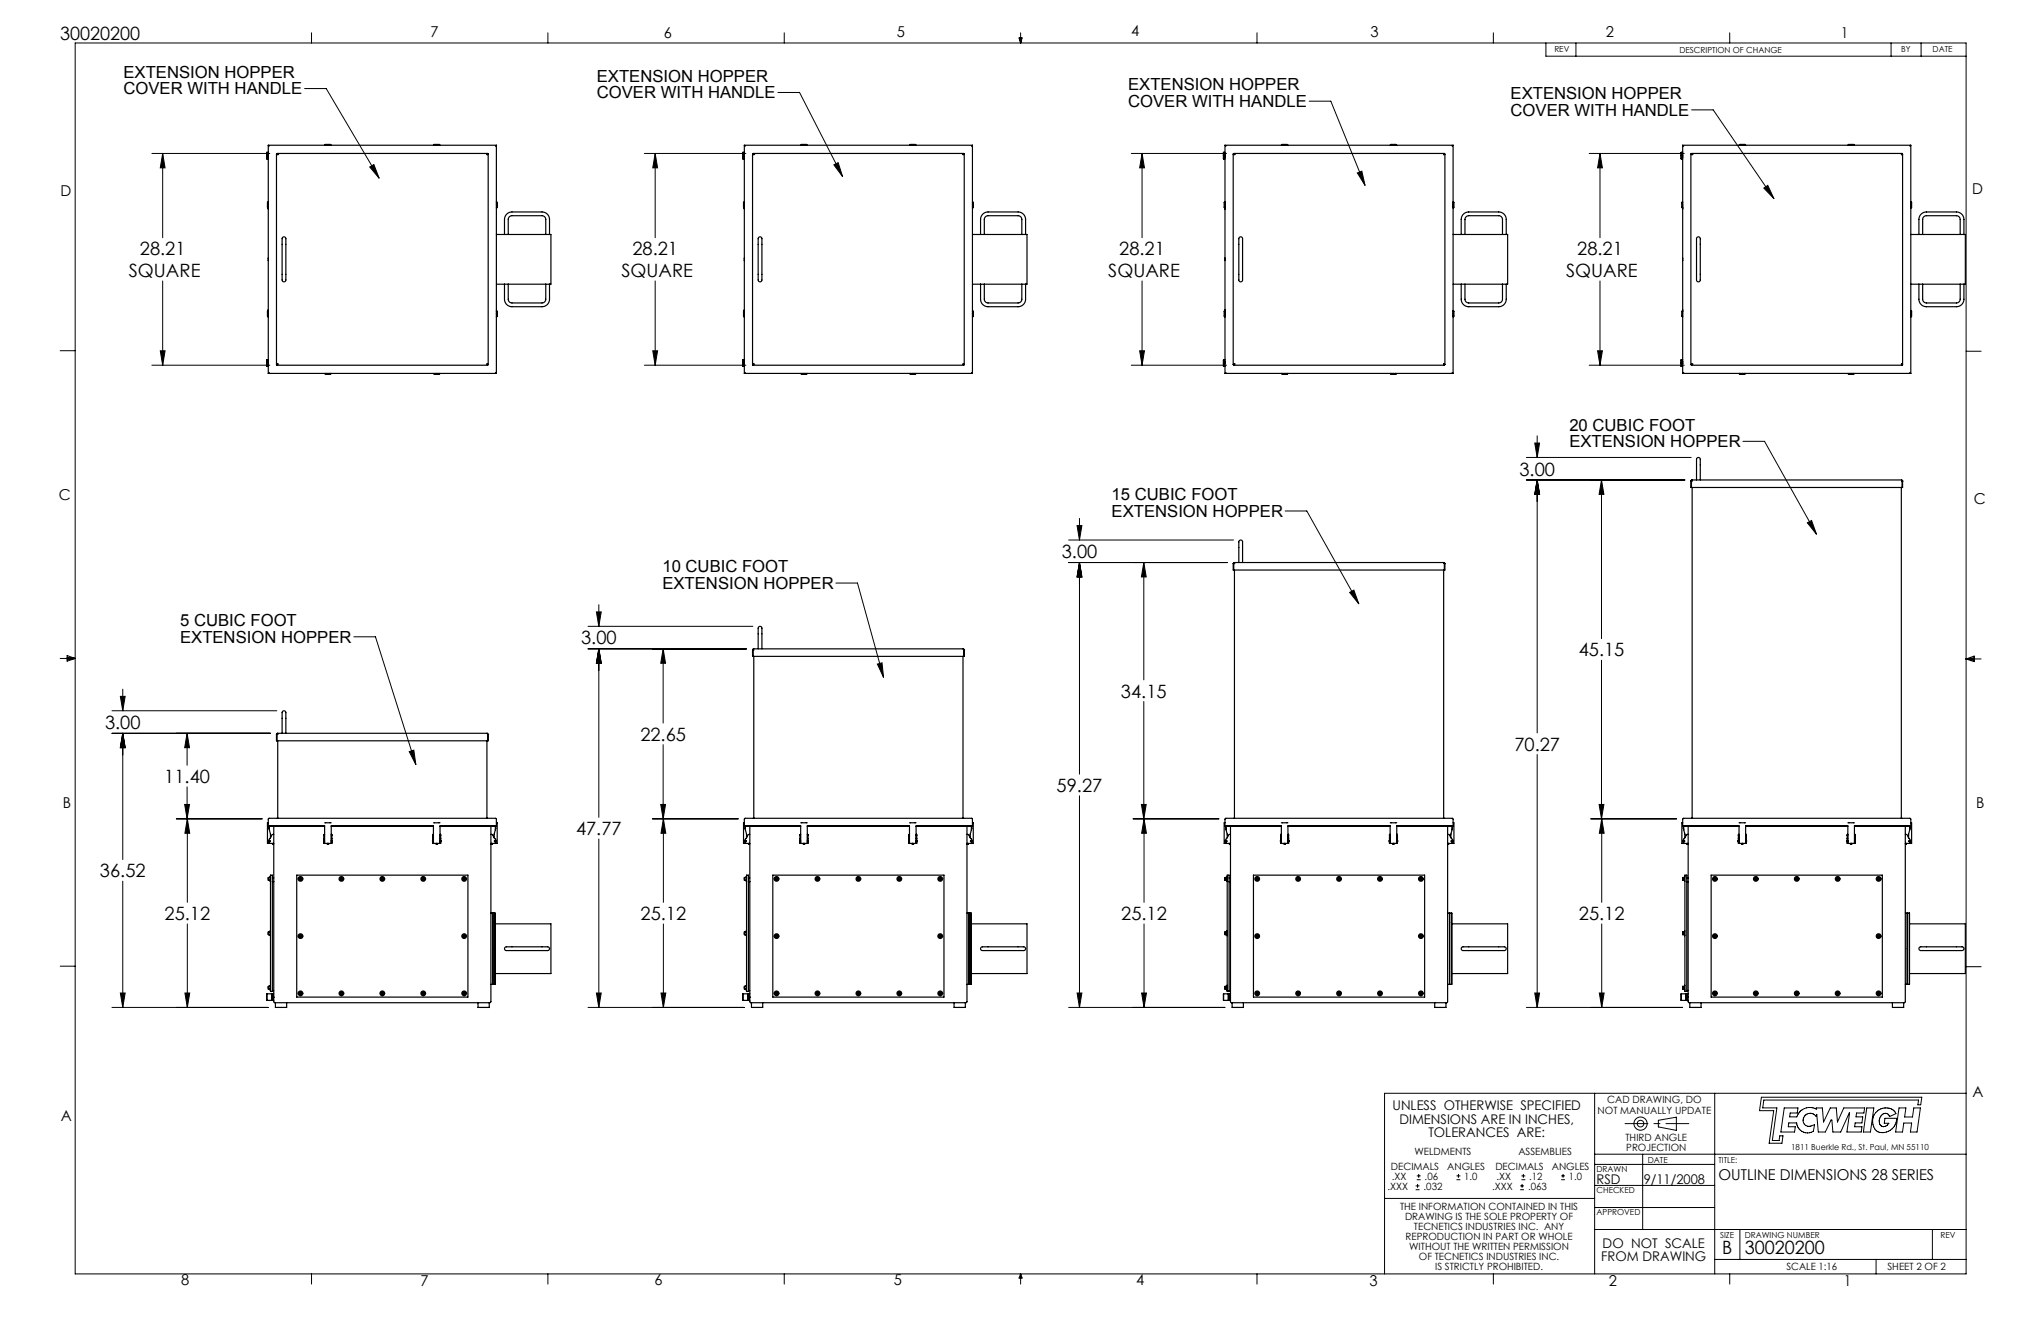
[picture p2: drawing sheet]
<svg xmlns="http://www.w3.org/2000/svg" width="432mm" height="279mm" viewBox="0 0 432 279" stroke-linecap="round" stroke-linejoin="round" font-family="sans-serif">
<defs><g id="words">
<g font-size="3.9">
<text x="12.7" y="8.5">30020200</text>
<text x="27.3" y="58.6">SQUARE</text>
<text x="29.6" y="54">28.21</text>
<text x="131.5" y="58.6">SQUARE</text>
<text x="133.8" y="54">28.21</text>
<text x="234.5" y="58.6">SQUARE</text>
<text x="236.8" y="54">28.21</text>
<text x="331.3" y="58.6">SQUARE</text>
<text x="333.7" y="54">28.21</text>
<text x="321.5" y="100.6">3.00</text>
<text x="224.6" y="118">3.00</text>
<text x="122.9" y="136.3">3.00</text>
<text x="334" y="138.8">45.15</text>
<text x="237.2" y="147.5">34.15</text>
<text x="22.2" y="154.2">3.00</text>
<text x="135.5" y="156.7">22.65</text>
<text x="320.4" y="158.7">70.27</text>
<text x="34.8" y="165.6">11.40</text>
<text x="223.6" y="167.5">59.27</text>
<text x="121.9" y="176.6">47.77</text>
<text x="21.1" y="185.5">36.52</text>
<text x="34.8" y="194.6">25.12</text>
<text x="135.5" y="194.6">25.12</text>
<text x="237.2" y="194.6">25.12</text>
<text x="334" y="194.6">25.12</text>
<text x="364.3" y="265.2">B</text>
<text x="369.1" y="265.2">30020200</text>
</g>
<g font-size="3.5">
<text x="26.1" y="16.5">EXTENSION HOPPER</text>
<text x="126.3" y="17.3">EXTENSION HOPPER</text>
<text x="26.1" y="20">COVER WITH HANDLE</text>
<text x="126.3" y="20.8">COVER WITH HANDLE</text>
<text x="238.7" y="19.1">EXTENSION HOPPER</text>
<text x="238.7" y="22.7">COVER WITH HANDLE</text>
<text x="319.6" y="21">EXTENSION HOPPER</text>
<text x="319.6" y="24.5">COVER WITH HANDLE</text>
<text x="332" y="91.1">20 CUBIC FOOT</text>
<text x="332" y="94.6">EXTENSION HOPPER</text>
<text x="235.2" y="105.8">15 CUBIC FOOT</text>
<text x="235.2" y="109.4">EXTENSION HOPPER</text>
<text x="140.1" y="121.1">10 CUBIC FOOT</text>
<text x="140.1" y="124.6">EXTENSION HOPPER</text>
<text x="38.1" y="132.4">5 CUBIC FOOT</text>
<text x="38.1" y="135.9">EXTENSION HOPPER</text>
</g>
<g font-size="3.2">
<text x="91.1" y="7.9">7</text>
<text x="140.4" y="8.1">6</text>
<text x="189.8" y="7.9">5</text>
<text x="239.3" y="7.6">4</text>
<text x="289.9" y="7.9">3</text>
<text x="339.7" y="7.9">2</text>
<text x="389.5" y="8.1">1</text>
<text x="12.8" y="41.6">D</text>
<text x="417.3" y="41.1">D</text>
<text x="12.4" y="105.7">C</text>
<text x="417.6" y="106.5">C</text>
<text x="13.3" y="170.9">B</text>
<text x="418.1" y="170.8">B</text>
<text x="417.3" y="231.9">A</text>
<text x="12.9" y="237.2">A</text>
<text x="363.6" y="249.5">OUTLINE DIMENSIONS 28 SERIES</text>
<text x="38.3" y="271.8">8</text>
<text x="88.9" y="272">7</text>
<text x="138.5" y="271.8">6</text>
<text x="189.1" y="271.8">5</text>
<text x="240.4" y="271.8">4</text>
<text x="289.7" y="272">3</text>
<text x="340.3" y="272">2</text>
<text x="390.1" y="272">1</text>
</g>
<g font-size="2.8">
<text x="294.6" y="234.8">UNLESS OTHERWISE SPECIFIED</text>
<text x="296.1" y="237.6">DIMENSIONS ARE IN INCHES,</text>
<text x="302.2" y="240.5">TOLERANCES ARE:</text>
<text x="337.8" y="250.4">RSD</text>
<text x="347.7" y="250.4">9/11/2008</text>
<text x="339.1" y="264">DO NOT SCALE</text>
<text x="338.8" y="266.8">FROM DRAWING</text>
</g>
<g font-size="2.1">
<text x="340" y="233.4">CAD DRAWING, DO</text>
<text x="338" y="235.5">NOT MANUALLY UPDATE</text>
<text x="299.2" y="244.2">WELDMENTS</text>
<text x="321.2" y="244.2">ASSEMBLIES</text>
<text x="343.9" y="241.3">THIRD ANGLE</text>
<text x="344.1" y="243.5">PROJECTION</text>
<text x="293.6" y="251.6">.XXX</text>
<text x="294.3" y="247.4">DECIMALS</text>
<text x="294.5" y="249.5">.XX</text>
<text x="301.2" y="251.6">.032</text>
<text x="301.4" y="249.5">.06</text>
<text x="306.2" y="247.4">ANGLES</text>
<text x="309.8" y="249.5">1.0</text>
<text x="315.7" y="251.6">.XXX</text>
<text x="316.4" y="247.4">DECIMALS</text>
<text x="316.6" y="249.5">.XX</text>
<text x="323.3" y="251.6">.063</text>
<text x="323.5" y="249.5">.12</text>
<text x="328.3" y="247.4">ANGLES</text>
<text x="331.9" y="249.5">1.0</text>
<text x="296.2" y="255.8">THE INFORMATION CONTAINED IN THIS</text>
<text x="297.3" y="258">DRAWING IS THE SOLE PROPERTY OF</text>
<text x="297.4" y="262.2">REPRODUCTION IN PART OR WHOLE</text>
<text x="299.1" y="260.1">TECNETICS INDUSTRIES INC. ANY</text>
<text x="298.1" y="264.3">WITHOUT THE WRITTEN PERMISSION</text>
<text x="300.2" y="266.4">OF TECNETICS INDUSTRIES INC.</text>
<text x="303.6" y="268.5">IS STRICTLY PROHIBITED.</text>
<text x="378" y="268.5">SCALE 1:16</text>
<text x="399.3" y="268.6">SHEET 2 OF 2</text>
</g>
<g font-size="1.8">
<text x="328.8" y="11.1">REV</text>
<text x="355.3" y="11.2">DESCRIPTION OF CHANGE</text>
<text x="402.2" y="10.9">BY</text>
<text x="408.9" y="11">DATE</text>
<text x="348.6" y="245.9">DATE</text>
<text x="363.6" y="245.9">TITLE:</text>
<text x="378.9" y="243.2">1811 Buerkle Rd., St. Paul, MN 55110</text>
<text x="337.8" y="247.9">DRAWN</text>
<text x="337.8" y="252.4">CHECKED</text>
<text x="337.8" y="256.9">APPROVED</text>
<text x="363.9" y="261.8">SIZE</text>
<text x="369.1" y="261.8">DRAWING NUMBER</text>
<text x="410.6" y="261.8">REV</text>
</g>
</g></defs>
<g fill="none" stroke="#000" stroke-width=".21">
<path d="M15.9 9.1h400.1v260.3h-400.1zM64.4 18.7h4.6l11.2 19M65.9 6.9v2.2M115.9 6.9v2.2M164.6 19.6h4.6l9.1 17.7M165.9 6.9v2.2M215.6 8h.6l-.3 1.1zM215.7 8l.2 1.1M215.9 6.9v2.2M216.1 8l-.2 1.1M265.9 6.9v2.2M315.9 6.9v2.2"/>
<path d="M327.1 9.1v2.8h88.9M333.4 9.1v2.8M365.9 6.9v2.2M400.1 9.1v2.8M406.4 9.1v2.8M32.1 32.5h25M34.4 32.5l.5 3h-1zM34.4 32.5v17.8M78.2 35.3l.9-.5 1.1 2.9zM136.3 32.5h21.5M138.6 32.5l.5 3h-1zM138.6 32.5v17.8"/>
<path d="M176.4 34.9l.9-.5 1 2.9zM239.3 32.5h20.2M241.6 32.5l.5 3h-1zM241.6 32.5v17.8M277 21.4h4.6l7.2 17.8M287.2 36.6l.9-.4 .7 3zM336.2 32.5h20.1M338.5 32.5l.5 3h-1zM338.5 32.5v17.8M357.9 23.2h4.5l12.9 18.8M373.2 39.8l.8-.6 1.3 2.8zM34.4 59.4v17.8"/>
<path d="M138.6 59.4v17.8M241.6 59.4v17.8M338.5 59.4v17.8M12.7 74.2h3.2M32.1 77.2h25M33.9 74.2h1l-.5 3zM136.3 77.2h21.5M138.1 74.2h1l-.5 3zM239.3 77.2h20.2M241.1 74.2h1l-.5 3zM336.2 77.2h20.1M338 74.2h1l-.5 3z"/>
<path d="M416 74.3h3.1M322.9 96.8h34.9M324.7 93.7h1l-.5 3.1zM325.2 92.2v4.6M368.7 93.3h4.6l11 19.7M226.1 119h33.5M226.1 114.2h34.9M227.9 111.2h1l-.5 3zM228.4 119l.5 3h-1zM228.4 109.6v4.6M228.4 119v44.7M242 119l.5 3h-1z"/>
<path d="M242 119v24.8M271.9 108.1h4.6l11 19.6M322.9 101.5h33.5M325.2 101.5l.5 3.1h-1zM325.2 101.5v53.5M338.8 101.5l.5 3.1h-1zM338.8 101.5v33.6M382.4 110.6l.9-.5 1 2.9zM12.7 139.3h3.2M14.2 139l1.7 .3M14.2 138.7l1.7 .6-1.7 .5zM15.9 139.3l-1.7 .2"/>
<path d="M74.9 134.7h4.5l8.6 27M124.4 137.2h33.5M124.4 132.5h34.9M126.2 129.4h1l-.5 3.1zM126.7 137.2l.5 3.1h-1zM126.7 127.9v4.6M126.7 137.2v35.7M140.3 137.2l.5 3.1h-1zM140.3 137.2v15.7M176.8 123.3h4.6l5.5 20M285.5 125.3l.9-.5 1.1 2.9zM338.8 139.6v33.6"/>
<path d="M416 139.4h3.1M416 139.4l1.7-.6v1.1zM416 139.4l1.7 .2M417.7 139.1l-1.7 .3M23.7 155.1h33.5M23.7 150.3h34.9M25.5 147.3h1l-.5 3zM26 155.1l.5 3h-1zM26 145.8v4.5M26 155.1v26.7M39.6 155.1l.5 3h-1zM39.6 155.1v6.8"/>
<path d="M86.6 159l.9-.3 .5 3zM140.3 157.5v15.7M185.6 140.5l1-.3 .3 3.1zM242 148.4v24.8M325.2 159.6v53.5M37.3 173.2h18.2M39.1 170.1h1l-.5 3.1zM39.6 166.4v6.8M39.6 173.2l.5 3h-1zM39.6 173.2v17.6M126.7 177.4v35.7M138 173.2h18.2"/>
<path d="M139.8 170.1h1l-.5 3.1zM140.3 173.2l.6 3h-1.1zM140.3 173.2v17.6M228.4 168.3v44.8M239.7 173.2h18.2M241.5 170.1h1l-.5 3.1zM242 173.2l.5 3h-1zM242 173.2v17.6M336.5 173.2h18.2M338.3 170.1h1l-.5 3.1zM338.9 173.2l.5 3h-1zM338.9 173.2v17.6"/>
<path d="M26 186.4v26.7M39.6 195.4v17.7M140.3 195.4v17.7M242 195.4v17.7M338.9 195.4v17.7M12.7 204.4h3.2M23.7 213.1h33M25.5 210h1l-.5 3.1zM39.1 210h1l-.5 3.1zM124.4 213.1h33.1M126.2 210h1l-.5 3.1zM139.8 210h1.1l-.6 3.1z"/>
<path d="M226.1 213.1h33M227.9 210h1l-.5 3.1zM241.5 210h1l-.5 3.1zM322.9 213.1h33.1M324.7 210h1l-.5 3.1zM338.4 210h1l-.5 3.1zM416 204.5h3.1M337.4 231.2v38.2M350.8 237l3.9-.7v2.8l-3.9-.7zM362.8 231.2v38.2M372.6 232.1h34l-.2 1.6h-.6l.1-1h-32.7l-.3 1.6h3l-.9 6.9h1.4l.1-1h.7l-.2 1.6h-2.7l1-6.9h-3.1zM377.5 234.3h2.9l-.2 1.1h-1.5l-.1 .8h1.6a2.85 2.85 0 0 1 4.1-1.6l-.1-.3h1.3l.3 3 1.4-3h1.3l.2 3 1.4-3h4.4l-.2 1.1h-1.5l-.1 .8h1.4l-.2 1.3h-1.4l-.1 .8h1.5l-.1 1.1h-3.1l.6-4-1.9 4h-1.6l-.2-2.5h-.2l-1.2 2.5h-1.5l-.3-3.7-.2 .4a1.47 1.47 0 0 0-2.2-.3 1.47 1.47 0 0 0 0 2.2l.9 .2 1-.3-.3 1.4a2.32 2.32 0 0 1-3.5-1.8h-1.7l-.1 .8h1.5l-.1 1.1h-2.9z"/>
<path d="M394.9 234.3h1.5l-.7 5.1h-1.5zM396.9 235.3a2.63 2.63 0 0 1 4.2 .2l-1.3 .7a1.07 1.07 0 0 0-1.2-.7 1.07 1.07 0 0 0-.9 1 1.11 1.11 0 0 0 0 1.3 1.11 1.11 0 0 0 1.2 .4l.7-.6h-1l.2-1.1h2.5a2.94 2.94 0 0 1-4.4 2.7 2.95 2.95 0 0 1 0-3.9zM401.8 234.3h1.4l-.3 1.9h1.7l.3-1.9h1.4l-.7 5.1h-1.4l.2-1.9h-1.6l-.3 1.9h-1.5zM416 231.2h-123.1v38.2M292.9 253.5h44.5M299.5 251.6h.8M299.5 250.8h.8M299.7 249.5h.8M299.7 248.7h.8M299.9 250.4v.8M300.1 248.3v.8M308.1 249.5h.9"/>
<path d="M308.1 248.7h.9M308.6 248.3v.8M321.6 251.6h.8M321.6 250.8h.8M321.9 249.5h.8M321.9 248.7h.8M322 250.4v.8M322.3 248.3v.8M330.3 249.5h.8M330.3 248.7h.8M330.7 248.3v.8M337.4 244.1h78.6"/>
<path d="M337.4 255.4h25.4M337.4 250.7h25.4M337.4 246.3h25.4M347.5 244.1v15.9M65.9 269.4v2.2M115.9 269.4v2.2M165.9 269.4v2.2M215.9 269.4v2.2M215.9 269.4l.3 .9h-.6zM265.9 269.4v2.2M315.9 269.4v2.2M337.4 260h78.6"/>
<path d="M362.8 266.4h53.2M365.9 269.4v2.2M368.1 260v6.4M396.9 266.4v3M408.8 260v6.4"/>
<circle cx="347.1" cy="237.7" r=".7"/>
<circle cx="347.1" cy="237.7" r="1.4"/>
</g>
<path d="M343.8 237.7h13.5" fill="none" stroke="#000" stroke-width=".21" stroke-dasharray="15.2 1.3 1.3 1.3" stroke-dashoffset="10.4"/>
<g fill="#000">
<path d="M86.6 159l.9-.3 .5 3zM78.2 35.3l.9-.5 1.1 2.9zM185.6 140.5l1-.3 .3 3.1zM176.4 34.9l.9-.5 1 2.9zM285.5 125.3l.9-.5 1.1 2.9zM287.2 36.6l.9-.4 .7 3zM382.4 110.6l.9-.5 1 2.9zM373.2 39.8l.8-.6 1.3 2.8z"/>
<path d="M39.1 210h1l-.5 3.1zM39.6 173.2l.5 3h-1zM39.1 170.1h1l-.5 3.1zM39.6 155.1l.5 3h-1zM25.5 210h1l-.5 3.1zM26 155.1l.5 3h-1zM26 155.1l.5 3h-1zM25.5 147.3h1l-.5 3zM33.9 74.2h1l-.5 3zM34.4 32.5l.5 3h-1zM139.8 210h1.1l-.6 3.1zM140.3 173.2l.6 3h-1.1zM139.8 170.1h1l-.5 3.1zM140.3 137.2l.5 3.1h-1zM126.2 210h1l-.5 3.1zM126.7 137.2l.5 3.1h-1zM126.7 137.2l.5 3.1h-1zM126.2 129.4h1l-.5 3.1zM138.1 74.2h1l-.5 3zM138.6 32.5l.5 3h-1zM241.5 210h1l-.5 3.1zM242 173.2l.5 3h-1zM241.5 170.1h1l-.5 3.1zM242 119l.5 3h-1zM227.9 210h1l-.5 3.1zM228.4 119l.5 3h-1zM228.4 119l.5 3h-1zM227.9 111.2h1l-.5 3zM241.1 74.2h1l-.5 3zM241.6 32.5l.5 3h-1zM338.4 210h1l-.5 3.1zM338.9 173.2l.5 3h-1zM338.3 170.1h1l-.5 3.1zM338.8 101.5l.5 3.1h-1zM324.7 210h1l-.5 3.1zM325.2 101.5l.5 3.1h-1zM325.2 101.5l.5 3.1h-1zM324.7 93.7h1l-.5 3.1zM338 74.2h1l-.5 3zM338.5 32.5l.5 3h-1z"/>
</g>
<g fill="none" stroke="#000" stroke-width=".25">
<path d="M56.5 32.2v1.4M56.5 33.6h.3M56.5 32.2h.3M56.8 32.8v.5M56.8 33.3h.1M56.8 30.7l.2 .2M56.8 30.7v48.3M56.8 32.8h.1M56.8 30.7h48.2M58.5 32.6l.2 .1M58.5 32.6v44.5M58.5 32.6h.1"/>
<path d="M58.6 32.6l.1 .1M58.6 32.5l.1 .2M58.6 32.5v.1M58.6 32.5h44.6M58.7 32.7h.1M68.7 30.7l.2-.2 1 .1 .2 .1M68.8 30.7h1.1M69 30.7h.1M69.3 30.7h.1M69.8 30.7h.1M91.7 30.7l.2-.2 1 .1 .2 .1M91.8 30.7h1.2"/>
<path d="M92 30.7h.1M92.3 30.7h.2M92.8 30.7h.1M103 32.7h.1M103.2 32.5l-.2 .2M103.2 32.6l-.2 .1M103.2 32.5v.1M103.2 32.6h.1M103.3 32.6l-.3 .1M103.3 32.6v44.5M105 30.7l-.2 .2M105 30.7v48.3"/>
<path d="M157.2 32.2v1.4M157.2 33.6h.3M157.2 32.2h.3M157.5 32.8v.5M157.5 33.3h.1M157.5 30.7l.2 .2M157.5 30.7h48.2M157.5 30.7v48.3M157.5 32.8h.1M159.2 32.6l.2 .1M159.2 32.6h.1M159.2 32.6v44.5"/>
<path d="M159.3 32.6l.1 .1M159.3 32.5l.1 .2M159.3 32.5h44.6M159.3 32.5v.1M159.4 32.7h.1M169.4 30.7l.2-.2 1 .1 .2 .1M169.5 30.7h1.2M169.7 30.7h.1M170 30.7h.2M170.5 30.7h.1M192.4 30.7l.2-.2 1 .1 .2 .1M192.6 30.7h1.1"/>
<path d="M192.7 30.7h.1M193.1 30.7h.1M193.5 30.7h.1M203.8 32.7h.1M203.9 32.5l-.1 .2M203.9 32.6l-.1 .1M203.9 32.6h.1M203.9 32.5v.1M204 32.6l-.2 .1M204 32.6v44.5M205.7 30.7l-.2 .2M205.7 30.7v48.3"/>
<path d="M258.8 32.9v.7M258.8 33.6h.1M258.9 32.9v.7M258.9 32.2v.7M258.9 32.2l-.1 .7M258.9 33.6h.3M258.9 32.2h.3M259.2 32.8v.5M259.2 33.3h.1M259.2 30.7l.2 .2M259.2 30.7h48.2M259.2 30.7v48.3"/>
<path d="M259.2 32.8h.1M260.9 32.6l.2 .1M260.9 32.6h.1M260.9 32.6v44.5M261 32.5l.1 .2M261 32.6l.1 .1M261 32.5h44.6M261 32.5v.1M261.1 32.7h.1M271.1 30.7l.2-.2 1 .1 .2 .1M271.2 30.7h1.1M271.4 30.7h.1"/>
<path d="M271.7 30.7h.1M272.2 30.7h.1M294.1 30.7l.2-.2 1 .1 .2 .1M294.2 30.7h1.2M294.4 30.7h.1M294.7 30.7h.2M295.2 30.7h.1M305.4 32.7h.1M305.6 32.5l-.2 .2M305.6 32.6l-.2 .1M305.6 32.6h.1M305.6 32.5v.1"/>
<path d="M305.7 32.6l-.3 .1M305.7 32.6v44.5M307.4 30.7l-.2 .2M307.4 30.7v48.3M355.7 32.2v1.4M355.7 33.6h.3M355.7 32.2h.3M356 32.8v.5M356 33.3h.1M356 30.7l.2 .2M356 30.7h48.3M356 30.7v48.3"/>
<path d="M356 32.8h.1M357.7 32.6l.3 .1M357.7 32.6h.1M357.7 32.6v44.5M357.8 32.5l.2 .2M357.8 32.6l.2 .1M357.8 32.5h44.6M357.8 32.5v.1M358 32.7h.1M367.9 30.7l.2-.2 1 .1 .2 .1M368.1 30.7h1.1M368.2 30.7h.1"/>
<path d="M368.6 30.7h.1M369 30.7h.1M390.9 30.7l.3-.2 1 .1 .1 .1M391.1 30.7h1.1M391.2 30.7h.1M391.6 30.7h.1M392 30.7h.1M402.3 32.7h.1M402.4 32.5l-.1 .2M402.4 32.6l-.1 .1M402.4 32.6h.1M402.4 32.5v.1"/>
<path d="M402.5 32.6l-.2 .1M402.5 32.6v44.5M404.3 30.7l-.2 .2M404.3 30.7v48.3M56.7 42.9h.1M56.8 54.6v.5M56.8 55.1h.1M56.8 44.2h.1M56.8 42.8v1.1l-.1-.2M56.8 42.6l-.2 .3v1l.2 .3M56.8 43.3v.1M56.8 54.6h.1"/>
<path d="M59.8 50.2a.49 .49 0 0 1 .6 .1 .49 .49 0 0 1 .1 .6v7.1a1.68 1.68 0 0 1-.3 1.6 .73 .73 0 0 1-.5-1.1zM105 42.8l.1 .1M105 42.6l.2 .3v1l-.2 .1M105 43.3v.1M105 49.6h1.7M105 42.9h.1M105 43.7h.1M105.1 43.8l-.1 .1M106.7 49.6v-3.2a1.59 1.59 0 0 1 1.6-1.6h6.4a1.59 1.59 0 0 1 1.6 1.6v3.2M106.7 49.6h.8M107.5 49.6v-3.2a.79 .79 0 0 1 .8-.8h6.4a.79 .79 0 0 1 .8 .8v3.2M107.5 49.6h8"/>
<path d="M115.5 49.6h.8M116.3 49.6h.3v10.5h-.3M157.4 42.9h.1M157.5 54.6v.5M157.5 55.1h.1M157.5 44.2h.1M157.5 42.8v1.1l-.1-.2M157.5 42.6l-.2 .3v1l.2 .3M157.5 43.3v.1M157.5 54.6h.1M160.5 50.2a.49 .49 0 0 1 .6 .1 .49 .49 0 0 1 .1 .6v7.1a1.68 1.68 0 0 1-.3 1.6 .73 .73 0 0 1-.5-1.1zM205.7 42.6l.2 .3v1l-.2 .1"/>
<path d="M205.7 42.8v1.1M205.7 43.3v.1M205.7 49.6h1.7M205.7 42.9h.1M205.7 43.7h.1M207.4 49.6v-3.2a1.59 1.59 0 0 1 1.6-1.6h6.4a1.59 1.59 0 0 1 1.6 1.6v3.2M207.4 49.6h.8M208.2 49.6v-3.2a.79 .79 0 0 1 .8-.8h6.4a.79 .79 0 0 1 .8 .8v3.2M208.2 49.6h8M216.2 49.6h.8M217 49.6h.3v10.5h-.3M259.1 42.9h.1"/>
<path d="M259.2 54.6v.5M259.2 55.1h.1M259.2 44.2h.1M259.2 42.6l-.2 .3v1l.2 .3M259.2 42.8v1.1l-.1-.2M259.2 43.3v.1M259.2 54.6h.1M262.2 50.2a.49 .49 0 0 1 .6 .1 .49 .49 0 0 1 .1 .6v7.1a1.68 1.68 0 0 1-.3 1.6 .73 .73 0 0 1-.5-1.1zM307.4 42.8v1.1M307.4 42.6l.2 .3v1l-.2 .1M307.4 43.3v.1M307.4 49.6h1.7"/>
<path d="M307.4 42.9h.1M307.4 43.7h.1M309.1 49.6v-3.2a1.59 1.59 0 0 1 1.6-1.6h6.4a1.59 1.59 0 0 1 1.6 1.6v3.2M309.1 49.6h.8M309.9 49.6v-3.2a.79 .79 0 0 1 .8-.8h6.4a.79 .79 0 0 1 .8 .8v3.2M309.9 49.6h8M317.9 49.6h.8M318.7 49.6h.3v10.5h-.3M355.9 42.9h.1M356 54.6v.5M356 44.2h.1M356 55.1h.1"/>
<path d="M356 42.8v1.1l-.1-.2M356 42.6l-.2 .3v1l.2 .3M356 43.3v.1M356 54.6h.1M359 50.2a.49 .49 0 0 1 .6 .1 .49 .49 0 0 1 .1 .6v7.1a1.68 1.68 0 0 1-.2 1.6 .73 .73 0 0 1-.6-1.1zM404.3 42.8v1.1M404.3 42.6l.1 .3v1l-.1 .1M404.3 43.3v.1M404.3 49.6h1.7M404.3 42.9h.1M404.3 43.7h.1M406 49.6v-3.2a1.59 1.59 0 0 1 1.6-1.6h6.3a1.59 1.59 0 0 1 1.6 1.6v3.2"/>
<path d="M406 49.6h.8M406.8 49.6v-3.2a.79 .79 0 0 1 .8-.8h6.3a.79 .79 0 0 1 .8 .8v3.2M406.8 49.6h7.9M414.7 49.6h.8M415.5 49.6h.3v10.5h-.3M56.5 76.1v1.4M56.5 77.5h.3M56.5 76.1h.3M56.7 66l.1-.2v1.1M56.7 66.8h.1M56.8 76.4v.5M56.8 76.9h.1"/>
<path d="M56.8 65.5l-.2 .4v1l.2 .2M56.8 66.3v.1M56.8 76.4h.1M56.8 79h48.2M57 78.8l-.2 .2M58.5 77.1h.1M58.6 77.1v.1M58.6 77.2h44.6M58.7 77l-.2 .1M58.7 77l-.1 .2M58.7 77l-.1 .1M58.7 77h.1"/>
<path d="M68.7 79l.2 .2 1-.1 .2-.1M68.8 79h1.1M69 79h.1M69.3 79h.1M69.8 79h.1M91.7 79l.2 .2 1-.1 .2-.1M91.8 79h1.2M92 79h.1M92.3 79h.2M92.8 79h.1M103 77l.2 .2M103 77l.2 .1"/>
<path d="M103 77l.3 .1M103 77h.1M103.2 77.1v.1M103.2 77.1h.1M104.8 78.8l.2 .2M105 65.8l.1 .1M105 65.7l.2 .2v1l-.2 .2M105 66.3v.1M105 60.1h1.7M105 66.8h.1M105 66h.1M105.1 66.8l-.1 .1"/>
<path d="M106.7 60.1v3.2a1.59 1.59 0 0 0 1.6 1.6h6.4a1.59 1.59 0 0 0 1.6-1.6v-3.2M106.7 60.1h.8M107.5 60.1v3.2a.79 .79 0 0 0 .8 .8h6.4a.79 .79 0 0 0 .8-.8v-3.2M107.5 60.1h8M115.5 60.1h.8M157.2 76.1v1.4M157.2 77.5h.3M157.2 76.1h.3M157.4 66l.1-.2v1.1M157.4 66.8h.1M157.5 76.4v.5M157.5 76.9h.1"/>
<path d="M157.5 65.5l-.2 .4v1l.2 .2M157.5 66.3v.1M157.5 79h48.2M157.5 76.4h.1M157.7 78.8l-.2 .2M159.2 77.1h.1M159.3 77.2h44.6M159.3 77.1v.1M159.4 77l-.2 .1M159.4 77l-.1 .2M159.4 77l-.1 .1M159.4 77h.1"/>
<path d="M169.4 79l.2 .2 1-.1 .2-.1M169.5 79h1.2M169.7 79h.1M170 79h.2M170.5 79h.1M192.4 79l.2 .2 1-.1 .2-.1M192.6 79h1.1M192.7 79h.1M193.1 79h.1M193.5 79h.1M203.8 77l.2 .1M203.8 77l.1 .1"/>
<path d="M203.8 77l.1 .2M203.8 77h.1M203.9 77.1h.1M203.9 77.1v.1M205.5 78.8l.2 .2M205.7 65.8v1.1M205.7 65.7l.2 .2v1l-.2 .2M205.7 66.3v.1M205.7 60.1h1.7M205.7 66.8h.1M205.7 66h.1M207.4 60.1v3.2a1.59 1.59 0 0 0 1.6 1.6h6.4a1.59 1.59 0 0 0 1.6-1.6v-3.2"/>
<path d="M207.4 60.1h.8M208.2 60.1v3.2a.79 .79 0 0 0 .8 .8h6.4a.79 .79 0 0 0 .8-.8v-3.2M208.2 60.1h8M216.2 60.1h.8M258.8 76.8l.1 .7M258.9 76.8v.7M258.9 76.1v.7M258.9 76.1l-.1 .7M258.9 77.5h.3M258.9 76.1h.3M259.1 66l.1-.2v1.1M259.1 66.8h.1"/>
<path d="M259.2 76.4v.5M259.2 76.9h.1M259.2 65.5l-.2 .4v1l.2 .2M259.2 66.3v.1M259.2 79h48.2M259.2 76.4h.1M259.4 78.8l-.2 .2M260.9 77.1h.1M261 77.2h44.6M261 77.1v.1M261.1 77l-.2 .1M261.1 77l-.1 .2"/>
<path d="M261.1 77l-.1 .1M261.1 77h.1M271.1 79l.2 .2 1-.1 .2-.1M271.2 79h1.1M271.4 79h.1M271.7 79h.1M272.2 79h.1M294.1 79l.2 .2 1-.1 .2-.1M294.2 79h1.2M294.4 79h.1M294.7 79h.2M295.2 79h.1"/>
<path d="M305.4 77l.3 .1M305.4 77l.2 .1M305.4 77l.2 .2M305.4 77h.1M305.6 77.1h.1M305.6 77.1v.1M307.2 78.8l.2 .2M307.4 65.8v1.1M307.4 65.7l.2 .2v1l-.2 .2M307.4 66.3v.1M307.4 60.1h1.7M307.4 66.8h.1"/>
<path d="M307.4 66h.1M309.1 60.1v3.2a1.59 1.59 0 0 0 1.6 1.6h6.4a1.59 1.59 0 0 0 1.6-1.6v-3.2M309.1 60.1h.8M309.9 60.1v3.2a.79 .79 0 0 0 .8 .8h6.4a.79 .79 0 0 0 .8-.8v-3.2M309.9 60.1h8M317.9 60.1h.8M355.7 76.1v1.4M355.7 77.5h.3M355.7 76.1h.3M355.9 66l.1-.2v1.1M355.9 66.8h.1M356 76.4v.5"/>
<path d="M356 76.9h.1M356 65.5l-.2 .4v1l.2 .2M356 66.3v.1M356 79h48.3M356 76.4h.1M356.2 78.8l-.2 .2M357.7 77.1h.1M357.8 77.2h44.6M357.8 77.1v.1M358 77l-.3 .1M358 77l-.2 .2M358 77l-.2 .1"/>
<path d="M358 77h.1M367.9 79l.2 .2 1-.1 .2-.1M368.1 79h1.1M368.2 79h.1M368.6 79h.1M369 79h.1M390.9 79l.3 .2 1-.1 .1-.1M391.1 79h1.1M391.2 79h.1M391.6 79h.1M392 79h.1M402.3 77l.2 .1"/>
<path d="M402.3 77l.1 .1M402.3 77l.1 .2M402.3 77h.1M402.4 77.1h.1M402.4 77.1v.1M404.1 78.8l.2 .2M404.3 65.8v1.1M404.3 65.7l.1 .2v1l-.1 .2M404.3 66.3v.1M404.3 60.1h1.7M404.3 66.8h.1M404.3 66h.1"/>
<path d="M406 60.1v3.2a1.59 1.59 0 0 0 1.6 1.6h6.3a1.59 1.59 0 0 0 1.6-1.6v-3.2M406 60.1h.8M406.8 60.1v3.2a.79 .79 0 0 0 .8 .8h6.3a.79 .79 0 0 0 .8-.8v-3.2M406.8 60.1h7.9M414.7 60.1h.8M260.9 119.2v1.4h44.8v-1.4M260.9 119.2h.1M261 119.2h.1M261 119.2v1.4M261.1 119l-.1 .2M261.1 119l-.2 .2M261.1 119h44.3"/>
<path d="M262.1 119v-3.2a1.68 1.68 0 0 1 .2-1.6 .73 .73 0 0 1 .6 1.1v3.7M305.4 119l.2 .2M305.4 119l.3 .2M305.5 119.2h.1M305.6 119.2h.1M305.6 119.2v1.4M357.7 101.8v1.3h44.8v-1.3M357.7 101.8h.1M357.8 101.8h.1M357.8 101.8v1.3M357.9 101.7l-.1 .1M358 101.5l-.2 .3"/>
<path d="M358 101.5l-.3 .3M358 101.5h44.3M358 103.1v69.9l-.1 .1M358.9 101.5v-3.2a1.68 1.68 0 0 1 .3-1.5 .73 .73 0 0 1 .5 1v3.7M402.3 103.1v69.9l.1 .1M402.3 101.5l.1 .3M402.3 101.5l.2 .3M402.4 101.7v.1M402.4 101.8h.1M402.4 101.8v1.3M159.2 137.5v1.3h44.8v-1.3M159.2 137.5h.1"/>
<path d="M159.3 137.5h.1M159.3 137.5v1.3M159.3 137.4v.1M159.4 137.2l-.1 .3M159.4 137.2l-.2 .3M159.4 137.2h44.4M159.5 138.8v34.2l-.1 .1M160.4 137.2v-3.1a1.68 1.68 0 0 1 .3-1.6 .73 .73 0 0 1 .5 1.1v3.6M203.7 138.8v34.2l.2 .1M203.8 137.2l.1 .3M203.8 137.2l.2 .3M203.9 137.4v.1"/>
<path d="M203.9 137.5h.1M203.9 137.5v1.3M261.2 120.6v52.4l-.2 .1M305.4 120.6v52.4l.1 .1M58.5 155.3v1.4h44.8v-1.4M58.5 155.3h.1M58.6 155.3h.1M58.6 155.3v1.4M58.7 155.1l-.1 .2M58.7 155.1l-.2 .2M58.7 155.1h44.3M58.8 156.7v16.3l-.2 .1"/>
<path d="M59.7 155.1v-3.2a1.68 1.68 0 0 1 .2-1.5 .73 .73 0 0 1 .6 1v3.7M103 156.7v16.3l.1 .1M103 155.1l.2 .2M103 155.1l.3 .2M103.1 155.3h.1M103.2 155.3h.1M103.2 155.3v1.4M56.8 174h-.2v4.4h1.3M56.9 174.7h.1M56.9 174.7l.1 .8M56.9 174.7l.3 2.5M57.3 174.7v.1h11.4"/>
<path d="M57.7 178.5v.1M57.7 178.4h.1M57.7 178.5h.1M57.7 178.4v.1M57.7 178.6h.1M57.8 178.4v.2M57.8 178.5h.1M57.9 176.5a.58 .58 0 0 0-.6 .6 .78 .78 0 0 0-.2 1.3M57.9 174.8v37l.3 .3 45.6-.1 .1-37.2M68.5 178l.1 .4M68.5 177.4v.4M68.5 177.8v.3"/>
<path d="M68.5 176.7v.7M68.5 177.8v.2M68.5 177.4h.1M68.5 176.7h.1M68.6 177.4l-.1 .4M68.6 176.7v.7M68.6 176.5v.2M68.6 176.5l-.1 .2M68.6 178.1h.1M68.6 177.8h.1M68.7 176.5h.1M68.7 178.4h.1"/>
<path d="M68.7 178.4h1.4M68.7 174.7v3.7M68.7 174.7h-11.9v-1.5l.2-.1h47.8l.2 .1v1.5h-11.9v3.7M68.7 174h1.4M69.2 178.4a.22 .22 0 0 0 .2 .2 .22 .22 0 0 0 .2-.2M69.3 178.4h.1M69.4 178.4h.1M69.4 178.4h-.1M69.5 178.4h.1M70.1 176.5h.1M70.1 178.4h.1M70.1 178.1h.1"/>
<path d="M70.1 177.8h.1M70.1 178.4v-3.7h21.6v3.7M70.1 174.8h21.6M70.1 178v.4M70.1 177.4v.4M70.1 176.7v.7M70.1 176.5v.2M70.1 176.5l.1 .2M70.1 178h.1M70.1 177.4h.1M70.1 177.8v.2M70.1 176.7h.1"/>
<path d="M70.2 178l-.1 .4M70.2 177.4v.4M70.2 177.8v.3M70.2 176.7v.7M70.2 177.8v.2M91.6 177.4v.4M91.6 178v.4M91.6 177.8v.3M91.6 176.7v.7M91.6 178h.1M91.6 177.8h.1M91.6 177.4h.1"/>
<path d="M91.6 176.7h.1M91.6 177.8v.2M91.6 176.5v.2M91.6 176.5h.1M91.6 178.4h.1M91.6 178.1h.1M91.7 178.4h1.4M91.7 174h1.4M92.2 178.4a.22 .22 0 0 0 .2 .2 .22 .22 0 0 0 .2-.2M92.3 178.4h.1M92.4 178.4h.1M92.5 178.4h.1"/>
<path d="M93.1 176.5h.1M93.1 178.4h.1M93.1 178.1h.1M93.1 177.8h.1M93.1 178v.4M93.1 177.4v.4M93.1 176.7v.7M93.1 176.5v.2M93.1 176.5l.1 .2M93.1 178h.1M93.1 177.4h.1M93.1 176.7h.1"/>
<path d="M93.1 177.8v.2M93.2 178l-.1 .4M93.2 177.4v.4M93.2 177.8v.3M93.2 176.7v.7M93.2 177.8v.2M103.9 176.5a.58 .58 0 0 1 .6 .6 .78 .78 0 0 1 .2 1.3M103.9 178.5h.1M104 178.4v.2M104 178.6h.1M104.1 178.5h.1M104.1 178.4h.1"/>
<path d="M104.1 178.5l-.1 .1M104.1 178.4v.1M104.5 174.7v.1h-11.4M104.8 174.7v.8M104.8 174.7h.1M104.9 174.7l-.3 2.5M105 174h.2v4.4h-1.3M157.5 174h-.2v4.4h1.3M157.6 174.7h.1M157.6 174.7l.3 2.5M157.6 174.7l.1 .8M158 174.7v.1h11.4"/>
<path d="M158.4 178.4v.1M158.4 178.4h.1M158.4 178.5l.1 .1M158.4 178.5h.1M158.5 178.6h.1M158.5 178.4v.2M158.5 178.5h.1M158.6 176.5a.58 .58 0 0 0-.6 .6 .78 .78 0 0 0-.2 1.3M158.6 174.8v37l.3 .3 45.6-.1 .1-37.2M169.3 178v.4M169.3 177.4v.4M169.3 177.8v.3"/>
<path d="M169.3 176.7v.7M169.3 178h.1M169.3 177.8h.1M169.3 177.4h.1M169.3 176.7h.1M169.3 177.8v.2M169.3 176.5v.2M169.3 176.5h.1M169.3 178.4h.1M169.3 178.1h.1M169.4 178.4v-3.7h-11.9v-1.5l.2-.1h47.8l.2 .1v1.5h-11.9v3.7M169.4 178.4h1.4"/>
<path d="M169.4 174h1.4M169.9 178.4a.22 .22 0 0 0 .2 .2 .22 .22 0 0 0 .2-.2M170 178.4h.1M170.1 178.4h.1M170.2 178.4h.1M170.8 176.5h.1M170.8 178.4h.1M170.8 178.1h.1M170.8 177.8h.1M170.8 178.4v-3.7h21.6v3.7M170.8 174.8h21.6M170.8 178v.4"/>
<path d="M170.8 177.4v.4M170.8 176.7v.7M170.8 176.5v.2M170.8 176.5l.1 .2M170.8 178h.1M170.8 177.4h.1M170.8 176.7h.1M170.8 177.8v.2M170.9 178l-.1 .4M170.9 177.4v.4M170.9 177.8v.3M170.9 176.7v.7"/>
<path d="M170.9 177.8v.2M192.3 178l.1 .4M192.3 177.4v.4M192.3 177.8v.3M192.3 176.7v.7M192.3 178h.1M192.3 177.8h.1M192.3 177.4h.1M192.3 176.7h.1M192.3 177.8v.2M192.4 178v.4M192.4 177.4v.4"/>
<path d="M192.4 176.7v.7M192.4 176.5v.2M192.4 176.5l-.1 .2M192.4 176.5h.1M192.4 178.4h.1M192.4 178.1h.1M192.4 177.8h.1M192.4 177.8v.2M192.4 178.4h1.4M192.4 174h1.4M192.9 178.4a.22 .22 0 0 0 .2 .2 .22 .22 0 0 0 .2-.2M193 178.4h.1"/>
<path d="M193.1 178.4h.1M193.2 178.4h.1M193.8 176.5h.1M193.8 178.4h.1M193.8 178.1h.1M193.8 177.8h.1M193.9 178v.4M193.9 177.4v.4M193.9 176.7v.7M193.9 176.5v.2M193.9 176.5l.1 .2M193.9 178h.1"/>
<path d="M193.9 177.8h.1M193.9 177.4h.1M193.9 176.7h.1M193.9 177.8v.2M194 178l-.1 .4M194 177.4v.4M194 177.8v.3M194 176.7v.7M194 177.8v.2M204.6 176.5a.58 .58 0 0 1 .6 .6 .78 .78 0 0 1 .2 1.3M204.6 178.5h.1M204.7 178.4v.2"/>
<path d="M204.7 178.6h.1M204.8 178.4v.1M204.8 178.5h.1M204.8 178.5v.1M204.8 178.4h.1M205.2 174.7v.1h-11.4M205.6 174.7l-.1 .8M205.6 174.7h.1M205.6 174.7l-.3 2.5M205.7 174h.2v4.4h-1.3M259.2 174h-.2v4.4h1.3M259.3 174.7h.1"/>
<path d="M259.3 174.7l.1 .8M259.3 174.7l.3 2.5M259.7 174.7v.1h11.4M260.1 178.5h.1M260.1 178.4h.1M260.1 178.4v.1M260.2 178.4v.2l-.1-.1M260.2 178.5h.1M260.3 176.5a.58 .58 0 0 0-.6 .6 .78 .78 0 0 0-.2 1.3M260.3 174.8v37l.3 .3 45.6-.1 .1-37.2M270.9 178l.1 .4M270.9 177.4v.4"/>
<path d="M270.9 177.8v.3M270.9 176.7v.7M270.9 178h.1M270.9 177.8h.1M270.9 177.4h.1M270.9 176.7h.1M270.9 177.8v.2M271 178v.4M271 177.4v.4M271 176.7v.7M271 176.5v.2M271 176.5l-.1 .2"/>
<path d="M271 176.5h.1M271 178.4h.1M271 178.1h.1M271 177.8h.1M271 177.8v.2M271.1 178.4v-3.7h-11.9v-1.5l.2-.1h47.8l.2 .1v1.5h-11.9v3.7M271.1 178.4h1.4M271.1 174h1.4M271.6 178.4a.22 .22 0 0 0 .2 .2 .22 .22 0 0 0 .2-.2M271.7 178.4h.1M271.8 178.4h.1M271.9 178.4h.1"/>
<path d="M272.5 176.5h.1M272.5 178.4h.1M272.5 178.1h.1M272.5 177.8h.1M272.5 178.4v-3.7h21.6v3.7M272.5 174.8h21.6M272.5 178v.4M272.5 177.4v.4M272.5 176.7v.7M272.5 176.5v.2M272.5 176.5l.1 .2M272.5 178h.1"/>
<path d="M272.5 177.4h.1M272.5 176.7h.1M272.5 177.8v.2M272.6 178l-.1 .4M272.6 177.4v.4M272.6 177.8v.3M272.6 176.7v.7M272.6 177.8v.2M294 178l.1 .4M294 177.4v.4M294 177.8v.3M294 176.7v.7"/>
<path d="M294 178h.1M294 177.8h.1M294 177.4h.1M294 176.7h.1M294 177.8v.2M294.1 178v.4M294.1 177.4v.4M294.1 176.7v.7M294.1 176.5v.2M294.1 176.5l-.1 .2M294.1 176.5h.1M294.1 178.4h.1"/>
<path d="M294.1 178.1h.1M294.1 177.8h.1M294.1 177.8v.2M294.1 178.4h1.4M294.1 174h1.4M294.6 178.4a.22 .22 0 0 0 .2 .2 .22 .22 0 0 0 .2-.2M294.7 178.4h.1M294.8 178.4h.1M294.9 178.4h.1M295.5 176.5h.1M295.5 178.4h.1M295.5 178.1h.1"/>
<path d="M295.5 177.8h.1M295.5 178v.4M295.5 177.4v.4M295.5 176.7v.7M295.5 176.5v.2M295.5 176.5l.1 .2M295.5 178h.1M295.5 177.4h.1M295.5 176.7h.1M295.5 177.8v.2M295.6 178l-.1 .4M295.6 177.4v.4"/>
<path d="M295.6 177.8v.3M295.6 176.7v.7M295.6 177.8v.2M306.3 176.5a.58 .58 0 0 1 .6 .6 .78 .78 0 0 1 .2 1.3M306.3 178.5h.1M306.4 178.4v.2M306.4 178.6h.1M306.5 178.5h.1M306.5 178.4h.1M306.5 178.5l-.1 .1M306.5 178.4v.1M306.9 174.7v.1h-11.4"/>
<path d="M307.3 174.7l-.1 .8M307.3 174.7h.1M307.3 174.7l-.3 2.5M307.4 174h.2v4.4h-1.3M356 174h-.2v4.4h1.4M356.1 174.7h.1M356.1 174.7l.4 2.5M356.2 174.7v.8M356.2 174.7h.1M356.5 174.7v.1h11.4M356.9 178.4v.1M356.9 178.4h.1"/>
<path d="M356.9 178.5h.1M357.1 178.4v.2l-.2-.1M357.1 178.5h.1M357.2 176.5h-.1a.58 .58 0 0 0-.6 .6 .78 .78 0 0 0-.2 1.3M357.2 174.8v37l.2 .3 45.6-.1 .1-37.2M367.8 177.4v.4M367.8 178l.1 .4M367.8 177.8v.3M367.8 176.7v.7M367.8 178h.1M367.8 177.8h.1M367.8 177.4h.1"/>
<path d="M367.8 176.7h.1M367.8 177.8v.2M367.9 177.4v.4M367.9 178v.4M367.9 176.7v.7M367.9 176.5v.2M367.9 176.5l-.1 .2M367.9 176.5h.1M367.9 178.4h.1M367.9 178.1h.1M367.9 177.8h.1M367.9 177.8v.2"/>
<path d="M367.9 178.4v-3.7h-11.9v-1.5l.2-.1h47.9l.1 .1 .1 1.5h-12v3.7M367.9 178.4h1.4M367.9 174h1.4M368.4 178.4a.22 .22 0 0 0 .2 .2 .22 .22 0 0 0 .2-.2M368.5 178.4h.1M368.6 178.4h.1M368.7 178.4h.1M369.3 174.7h21.6v3.7M369.3 178.1h.1M369.3 177.8h.1M369.3 174.8h21.6M369.3 174.7v3.7"/>
<path d="M369.4 176.5h.1M369.4 178.4h.1M369.4 177.4l.1 .4M369.4 176.7v.7M369.4 176.5v.2M369.4 176.5l.1 .2M369.4 177.4h.1M369.4 176.7h.1M369.5 178l-.1 .4M369.5 177.4v.4M369.5 177.8v.3M369.5 176.7v.7"/>
<path d="M369.5 177.8v.2M390.8 178l.1 .4M390.8 177.4v.4M390.8 177.8v.3M390.8 176.7v.7M390.8 178h.1M390.8 177.8h.1M390.8 177.4h.1M390.8 176.7h.1M390.8 177.8v.2M390.9 178v.4M390.9 177.4v.4"/>
<path d="M390.9 176.7v.7M390.9 176.5v.2M390.9 176.5l-.1 .2M390.9 176.5h.1M390.9 178.4h.1M390.9 178.1h.1M390.9 177.8h.1M390.9 177.8v.2M390.9 178.4h1.4M390.9 174h1.4M391.4 178.4a.22 .22 0 0 0 .2 .2 .22 .22 0 0 0 .2-.2M391.5 178.4h.1"/>
<path d="M391.6 178.4h.1M391.7 178.4h.1M391.8 178.4h.1M392.3 176.5h.1M392.3 178.4h.1M392.3 178.1h.1M392.3 177.8h.1M392.4 178v.4M392.4 177.4v.4M392.4 176.7v.7M392.4 176.5v.2M392.4 176.5l.1 .2"/>
<path d="M392.4 178h.1M392.4 177.8h.1M392.4 177.4h.1M392.4 176.7h.1M392.4 177.8v.2M392.5 178l-.1 .4M392.5 177.4v.4M392.5 177.8v.3M392.5 176.7v.7M392.5 177.8v.2M403.1 176.5a.58 .58 0 0 1 .6 .6 .78 .78 0 0 1 .2 1.3M403.1 178.5h.1"/>
<path d="M403.2 178.4v.2l.1-.1M403.3 178.5h.1M403.3 178.4h.1M403.3 178.4v.1M403.7 174.7v.1h-11.4M404.1 174.7l-.1 .8M404.1 174.7h.1M404.1 174.7l-.3 2.5M404.3 174h.1v4.4h-1.3M56.8 197.1v.6M56.8 185.6v.6M56.8 197.7h.3"/>
<path d="M56.8 197.1h.3M56.8 186.2h.3M56.8 185.6h.3M57.2 185.4v1M57.2 196.9v1M57.2 185.1h.4v24.6h-.4zM57.6 186.5h.3M57.6 185.7h.3M62.8 185.1h36.2v25.8h-36.2zM63.4 197.9l.2-.1 .1 .3h-.3zM63.4 185.8l.2-.1 .1 .3h-.3zM72.1 185.8l.2-.1 .1 .3h-.3z"/>
<path d="M80.7 185.8l.2-.1 .1 .3h-.3zM89.4 185.8l.1-.1 .2 .3-.2 .1zM98.1 197.9h.3l-.1 .2-.1 .1zM98.1 185.8l.1-.1 .1 .3h-.3zM103.9 193.1h.8M104.3 193.1v15.1M104.3 193.2v14.9M104.7 193.1v15.1M104.7 195.4h11.9v10.5h-11.9M157.5 197.1v.6M157.5 185.6v.6M157.5 197.7h.4"/>
<path d="M157.5 197.1h.4M157.5 186.2h.4M157.5 185.6h.4M157.9 185.4v1M157.9 196.9v1M157.9 185.1h.4v24.6h-.4zM158.3 186.5h.3M158.3 185.7h.3M163.5 185.1h36.2v25.8h-36.2zM164.1 197.9l.2-.1 .1 .3h-.3zM164.2 185.8l.1-.1 .1 .3h-.3zM172.8 185.8l.2-.1 .1 .3h-.3z"/>
<path d="M181.5 185.8l.1-.1 .1 .3h-.3zM190.1 185.8l.2-.1 .1 .3-.1 .1zM198.8 197.9h.3v.2l-.2 .1zM198.8 185.8l.1-.1 .2 .3h-.3zM204.6 193.1h.8M205 193.1v15.1M205 193.2v14.9M205.4 193.1v15.1M205.5 195.4h11.8v10.5h-11.8M259.2 185.6v.6M259.2 197.1v.6M259.2 197.7h.4"/>
<path d="M259.2 197.1h.4M259.2 186.2h.4M259.2 185.6h.4M259.6 185.4v1M259.6 196.9v1M259.6 185.1h.4v24.6h-.4zM260 186.5h.3M260 185.7h.3M265.2 185.1h36.2v25.8h-36.2zM265.8 197.9l.2-.1 .1 .3h-.3zM265.8 185.8l.2-.1 .1 .3h-.3zM274.5 185.8l.2-.1 .1 .3h-.3z"/>
<path d="M283.2 185.8l.1-.1 .1 .3h-.3zM291.8 185.8l.1-.1 .2 .3-.2 .1zM300.5 197.9l.1-.1 .1 .3-.1 .1zM300.5 185.8l.1-.1 .1 .3h-.3zM306.3 193.1h.8M306.7 193.1v15.1M306.7 193.2v14.9M307.1 193.1v15.1M307.2 195.4h11.8v10.5h-11.8M356 197.4v.3M356 185.9v.2M356 186.1v.1"/>
<path d="M356 197.1v.3M356 185.6v.3M356 185.9v.3M356 197.7h.4M356 197.1h.4M356 186.2h.4M356 185.6h.4M356 197.1h.1M356.5 196.9v1M356.5 185.4v1M356.5 185.1h.4v24.6h-.4zM356.9 186.5h.3"/>
<path d="M356.9 185.7h.3M362 185.1h36.2v25.8h-36.2zM362.7 197.9l.1-.1 .2 .3h-.3zM362.7 185.8l.1-.1 .1 .3h-.2zM371.3 185.8l.2-.1 .1 .3h-.3zM380 185.8l.1-.1 .2 .3h-.3zM388.6 185.8l.2-.1 .1 .3-.1 .1zM397.3 197.9l.2-.1 .1 .3h-.3zM397.3 185.8l.2-.1 .1 .3h-.3zM403.1 193.1h.8M403.5 193.1v15.1M403.5 193.2v14.9"/>
<path d="M403.9 193.1v15.1M404 195.4h11.8v10.5h-11.8M56.5 210.2v1.4M56.5 211.6h.9M56.5 210.2h.9M56.8 208.6v.6M56.8 209.2h.3M56.8 208.6h.3M57.2 208.4v1M57.4 210.2v1.4M57.5 211.4h.2M57.5 210.4h.2"/>
<path d="M57.6 209.5h.3M57.7 210.9h.2M57.9 210.2h-.2v1.4h.2M58.3 212.1v1h2.3v-1M63.4 210l.2-.1 .1 .3-.1 .1zM72.1 210l.2-.1 .1 .3-.2 .1zM80.7 210l.2-.1 .1 .3-.1 .1zM89.4 210l.1-.1 .2 .3-.2 .1zM98.1 210l.1-.1 .1 .3-.1 .1zM101.1 212.1v1h2.4v-1M103.9 208.2h.8M106.9 200.4l7.8-.1a1.68 1.68 0 0 1 1.5 .2 .73 .73 0 0 1-1 .6h-6.9a1.68 1.68 0 0 1-1.5-.3z"/>
<path d="M157.2 210.2v1.4M157.2 211.6h1M157.2 210.2h1M157.5 208.6v.6M157.5 209.2h.4M157.5 208.6h.4M157.9 208.4v1M158.2 210.2v1.4M158.2 211.4h.2M158.2 210.4h.2M158.3 209.5h.3M158.4 210.9h.2"/>
<path d="M158.6 210.2h-.2v1.4h.2M159 212.1v1h2.4v-1M164.1 210l.2-.1 .1 .3-.1 .1zM172.8 210l.2-.1 .1 .3-.2 .1zM181.5 210l.1-.1 .1 .3-.1 .1zM190.1 210l.2-.1 .1 .3-.1 .1zM198.8 210l.1-.1 .2 .3-.2 .1zM201.8 212.1v1h2.4v-1M204.6 208.2h.8M207.6 200.4l7.8-.1a1.68 1.68 0 0 1 1.5 .2 .73 .73 0 0 1-1 .6h-6.9a1.68 1.68 0 0 1-1.5-.3zM258.8 211.5l.1 .1M258.9 210.2v1.4"/>
<path d="M258.9 210.2l-.1 1.3M258.9 211.6h1M258.9 210.2h1M259.2 208.6v.6M259.2 209.2h.4M259.2 208.6h.4M259.6 208.4v1M259.9 210.2v1.4M259.9 211.4h.2M259.9 210.4h.2M260 209.5h.3M260.1 210.9h.2"/>
<path d="M260.3 210.2h-.2v1.4h.2M260.7 212.1v1h2.4v-1M265.8 210l.2-.1 .1 .3-.1 .1zM274.5 210l.2-.1 .1 .3-.2 .1zM283.2 210l.1-.1 .1 .3-.1 .1zM291.8 210l.1-.1 .2 .3-.2 .1zM300.5 210l.1-.1 .2 .3-.2 .1zM303.5 212.1v1h2.4v-1M306.3 208.2h.8M309.3 200.4l7.8-.1a1.68 1.68 0 0 1 1.5 .2 .73 .73 0 0 1-1 .6h-6.9a1.68 1.68 0 0 1-1.5-.3zM355.7 210.2v1.4M355.7 211.6h1"/>
<path d="M355.7 210.2h1M356 208.9v.3M356 209.2h.1M356 208.6v.3M356 209.2h.4M356 208.6h.4M356.5 208.4v1M356.7 210.2v1.4M356.7 211.4h.2M356.7 210.4h.2M356.9 209.5h.3M356.9 210.9h.3"/>
<path d="M357.2 210.2h-.3v1.4h.3M357.5 212.1v1h2.4v-1M362.7 210l.1-.1 .2 .3-.2 .1zM371.3 210l.2-.1 .1 .3-.2 .1zM380 210l.1-.1 .2 .3-.2 .1zM388.6 210l.2-.1 .1 .3-.1 .1zM397.3 210l.1-.1 .2 .3-.2 .1zM400.4 212.1v1h2.3v-1M403.1 208.2h.8M406.1 200.4l7.8-.1a1.68 1.68 0 0 1 1.6 .2 .73 .73 0 0 1-1.1 .6h-6.8a1.68 1.68 0 0 1-1.6-.3z"/>
<circle cx="57" cy="177.9" r=".15"/>
<circle cx="104.7" cy="177.9" r=".15"/>
<circle cx="157.7" cy="177.9" r=".15"/>
<circle cx="205.5" cy="177.9" r=".15"/>
<circle cx="259.4" cy="177.9" r=".15"/>
<circle cx="307.1" cy="177.9" r=".15"/>
<circle cx="356.3" cy="177.9" r=".15"/>
<circle cx="404" cy="177.9" r=".15"/>
<circle cx="63.6" cy="198" r=".26"/>
<circle cx="63.6" cy="198" r=".3"/>
<circle cx="63.6" cy="185.9" r=".5"/>
<circle cx="63.6" cy="198" r=".5"/>
<circle cx="63.6" cy="185.9" r=".3"/>
<circle cx="63.6" cy="185.9" r=".26"/>
<circle cx="63.6" cy="185.9" r=".15"/>
<circle cx="63.6" cy="198" r=".15"/>
<circle cx="72.2" cy="185.9" r=".5"/>
<circle cx="72.2" cy="185.9" r=".3"/>
<circle cx="72.2" cy="185.9" r=".26"/>
<circle cx="72.2" cy="185.9" r=".15"/>
<circle cx="80.9" cy="185.9" r=".5"/>
<circle cx="80.9" cy="185.9" r=".3"/>
<circle cx="80.9" cy="185.9" r=".26"/>
<circle cx="80.9" cy="185.9" r=".15"/>
<circle cx="89.5" cy="185.9" r=".26"/>
<circle cx="89.5" cy="185.9" r=".5"/>
<circle cx="89.5" cy="185.9" r=".15"/>
<circle cx="89.5" cy="185.9" r=".3"/>
<circle cx="98.2" cy="185.9" r=".5"/>
<circle cx="98.2" cy="198" r=".26"/>
<circle cx="98.2" cy="198" r=".5"/>
<circle cx="98.2" cy="185.9" r=".15"/>
<circle cx="98.2" cy="198" r=".3"/>
<circle cx="98.2" cy="198" r=".15"/>
<circle cx="98.2" cy="185.9" r=".3"/>
<circle cx="98.2" cy="185.9" r=".26"/>
<circle cx="164.3" cy="198" r=".26"/>
<circle cx="164.3" cy="198" r=".3"/>
<circle cx="164.3" cy="185.9" r=".5"/>
<circle cx="164.3" cy="198" r=".5"/>
<circle cx="164.3" cy="185.9" r=".15"/>
<circle cx="164.3" cy="185.9" r=".3"/>
<circle cx="164.3" cy="185.9" r=".26"/>
<circle cx="164.3" cy="198" r=".15"/>
<circle cx="172.9" cy="185.9" r=".5"/>
<circle cx="172.9" cy="185.9" r=".3"/>
<circle cx="172.9" cy="185.9" r=".26"/>
<circle cx="172.9" cy="185.9" r=".15"/>
<circle cx="181.6" cy="185.9" r=".5"/>
<circle cx="181.6" cy="185.9" r=".15"/>
<circle cx="181.6" cy="185.9" r=".3"/>
<circle cx="181.6" cy="185.9" r=".26"/>
<circle cx="190.3" cy="185.9" r=".26"/>
<circle cx="190.3" cy="185.9" r=".5"/>
<circle cx="190.3" cy="185.9" r=".15"/>
<circle cx="190.3" cy="185.9" r=".3"/>
<circle cx="198.9" cy="185.9" r=".5"/>
<circle cx="198.9" cy="198" r=".26"/>
<circle cx="198.9" cy="198" r=".15"/>
<circle cx="198.9" cy="198" r=".3"/>
<circle cx="198.9" cy="198" r=".5"/>
<circle cx="198.9" cy="185.9" r=".3"/>
<circle cx="198.9" cy="185.9" r=".26"/>
<circle cx="198.9" cy="185.9" r=".15"/>
<circle cx="266" cy="198" r=".3"/>
<circle cx="266" cy="185.9" r=".15"/>
<circle cx="266" cy="185.9" r=".5"/>
<circle cx="266" cy="198" r=".26"/>
<circle cx="266" cy="198" r=".5"/>
<circle cx="266" cy="185.9" r=".3"/>
<circle cx="266" cy="185.9" r=".26"/>
<circle cx="266" cy="198" r=".15"/>
<circle cx="274.6" cy="185.9" r=".5"/>
<circle cx="274.6" cy="185.9" r=".3"/>
<circle cx="274.6" cy="185.9" r=".26"/>
<circle cx="274.6" cy="185.9" r=".15"/>
<circle cx="283.3" cy="185.9" r=".5"/>
<circle cx="283.3" cy="185.9" r=".3"/>
<circle cx="283.3" cy="185.9" r=".26"/>
<circle cx="283.3" cy="185.9" r=".15"/>
<circle cx="291.9" cy="185.9" r=".26"/>
<circle cx="291.9" cy="185.9" r=".5"/>
<circle cx="291.9" cy="185.9" r=".15"/>
<circle cx="291.9" cy="185.9" r=".3"/>
<circle cx="300.6" cy="185.9" r=".5"/>
<circle cx="300.6" cy="198" r=".26"/>
<circle cx="300.6" cy="198" r=".5"/>
<circle cx="300.6" cy="198" r=".15"/>
<circle cx="300.6" cy="198" r=".3"/>
<circle cx="300.6" cy="185.9" r=".26"/>
<circle cx="300.6" cy="185.9" r=".3"/>
<circle cx="300.6" cy="185.9" r=".15"/>
<circle cx="362.8" cy="198" r=".26"/>
<circle cx="362.8" cy="198" r=".3"/>
<circle cx="362.8" cy="185.9" r=".5"/>
<circle cx="362.8" cy="198" r=".5"/>
<circle cx="362.8" cy="185.9" r=".15"/>
<circle cx="362.8" cy="185.9" r=".26"/>
<circle cx="362.8" cy="185.9" r=".3"/>
<circle cx="362.8" cy="198" r=".15"/>
<circle cx="371.5" cy="185.9" r=".5"/>
<circle cx="371.5" cy="185.9" r=".3"/>
<circle cx="371.5" cy="185.9" r=".26"/>
<circle cx="371.5" cy="185.9" r=".15"/>
<circle cx="380.1" cy="185.9" r=".5"/>
<circle cx="380.1" cy="185.9" r=".15"/>
<circle cx="380.1" cy="185.9" r=".3"/>
<circle cx="380.1" cy="185.9" r=".26"/>
<circle cx="388.8" cy="185.9" r=".5"/>
<circle cx="388.8" cy="185.9" r=".26"/>
<circle cx="388.8" cy="185.9" r=".15"/>
<circle cx="388.8" cy="185.9" r=".3"/>
<circle cx="397.4" cy="185.9" r=".5"/>
<circle cx="397.4" cy="198" r=".26"/>
<circle cx="397.4" cy="185.9" r=".15"/>
<circle cx="397.4" cy="198" r=".3"/>
<circle cx="397.4" cy="198" r=".5"/>
<circle cx="397.4" cy="198" r=".15"/>
<circle cx="397.4" cy="185.9" r=".3"/>
<circle cx="397.4" cy="185.9" r=".26"/>
<circle cx="63.6" cy="210.1" r=".26"/>
<circle cx="63.6" cy="210.1" r=".5"/>
<circle cx="63.6" cy="210.1" r=".3"/>
<circle cx="63.6" cy="210.1" r=".15"/>
<circle cx="72.2" cy="210.1" r=".5"/>
<circle cx="72.2" cy="210.1" r=".15"/>
<circle cx="72.2" cy="210.1" r=".3"/>
<circle cx="72.2" cy="210.1" r=".26"/>
<circle cx="80.9" cy="210.1" r=".5"/>
<circle cx="80.9" cy="210.1" r=".3"/>
<circle cx="80.9" cy="210.1" r=".26"/>
<circle cx="80.9" cy="210.1" r=".15"/>
<circle cx="89.5" cy="210.1" r=".26"/>
<circle cx="89.5" cy="210.1" r=".5"/>
<circle cx="89.5" cy="210.1" r=".15"/>
<circle cx="89.5" cy="210.1" r=".3"/>
<circle cx="98.2" cy="210.1" r=".26"/>
<circle cx="98.2" cy="210.1" r=".5"/>
<circle cx="98.2" cy="210.1" r=".15"/>
<circle cx="98.2" cy="210.1" r=".3"/>
<circle cx="164.3" cy="210.1" r=".26"/>
<circle cx="164.3" cy="210.1" r=".5"/>
<circle cx="164.3" cy="210.1" r=".3"/>
<circle cx="164.3" cy="210.1" r=".15"/>
<circle cx="172.9" cy="210.1" r=".5"/>
<circle cx="172.9" cy="210.1" r=".3"/>
<circle cx="172.9" cy="210.1" r=".26"/>
<circle cx="172.9" cy="210.1" r=".15"/>
<circle cx="181.6" cy="210.1" r=".5"/>
<circle cx="181.6" cy="210.1" r=".3"/>
<circle cx="181.6" cy="210.1" r=".26"/>
<circle cx="181.6" cy="210.1" r=".15"/>
<circle cx="190.3" cy="210.1" r=".26"/>
<circle cx="190.3" cy="210.1" r=".5"/>
<circle cx="190.3" cy="210.1" r=".15"/>
<circle cx="190.3" cy="210.1" r=".3"/>
<circle cx="198.9" cy="210.1" r=".26"/>
<circle cx="198.9" cy="210.1" r=".5"/>
<circle cx="198.9" cy="210.1" r=".15"/>
<circle cx="198.9" cy="210.1" r=".3"/>
<circle cx="266" cy="210.1" r=".5"/>
<circle cx="266" cy="210.1" r=".3"/>
<circle cx="266" cy="210.1" r=".15"/>
<circle cx="266" cy="210.1" r=".26"/>
<circle cx="274.6" cy="210.1" r=".5"/>
<circle cx="274.6" cy="210.1" r=".3"/>
<circle cx="274.6" cy="210.1" r=".26"/>
<circle cx="274.6" cy="210.1" r=".15"/>
<circle cx="283.3" cy="210.1" r=".5"/>
<circle cx="283.3" cy="210.1" r=".15"/>
<circle cx="283.3" cy="210.1" r=".3"/>
<circle cx="283.3" cy="210.1" r=".26"/>
<circle cx="291.9" cy="210.1" r=".26"/>
<circle cx="291.9" cy="210.1" r=".5"/>
<circle cx="291.9" cy="210.1" r=".15"/>
<circle cx="291.9" cy="210.1" r=".3"/>
<circle cx="300.6" cy="210.1" r=".26"/>
<circle cx="300.6" cy="210.1" r=".5"/>
<circle cx="300.6" cy="210.1" r=".15"/>
<circle cx="300.6" cy="210.1" r=".3"/>
<circle cx="362.8" cy="210.1" r=".26"/>
<circle cx="362.8" cy="210.1" r=".5"/>
<circle cx="362.8" cy="210.1" r=".3"/>
<circle cx="362.8" cy="210.1" r=".15"/>
<circle cx="371.5" cy="210.1" r=".5"/>
<circle cx="371.5" cy="210.1" r=".3"/>
<circle cx="371.5" cy="210.1" r=".26"/>
<circle cx="371.5" cy="210.1" r=".15"/>
<circle cx="380.1" cy="210.1" r=".5"/>
<circle cx="380.1" cy="210.1" r=".3"/>
<circle cx="380.1" cy="210.1" r=".26"/>
<circle cx="380.1" cy="210.1" r=".15"/>
<circle cx="388.8" cy="210.1" r=".5"/>
<circle cx="388.8" cy="210.1" r=".26"/>
<circle cx="388.8" cy="210.1" r=".15"/>
<circle cx="388.8" cy="210.1" r=".3"/>
<circle cx="397.4" cy="210.1" r=".26"/>
<circle cx="397.4" cy="210.1" r=".5"/>
<circle cx="397.4" cy="210.1" r=".15"/>
<circle cx="397.4" cy="210.1" r=".3"/>
</g>
<use href="#words"/>
</svg>
